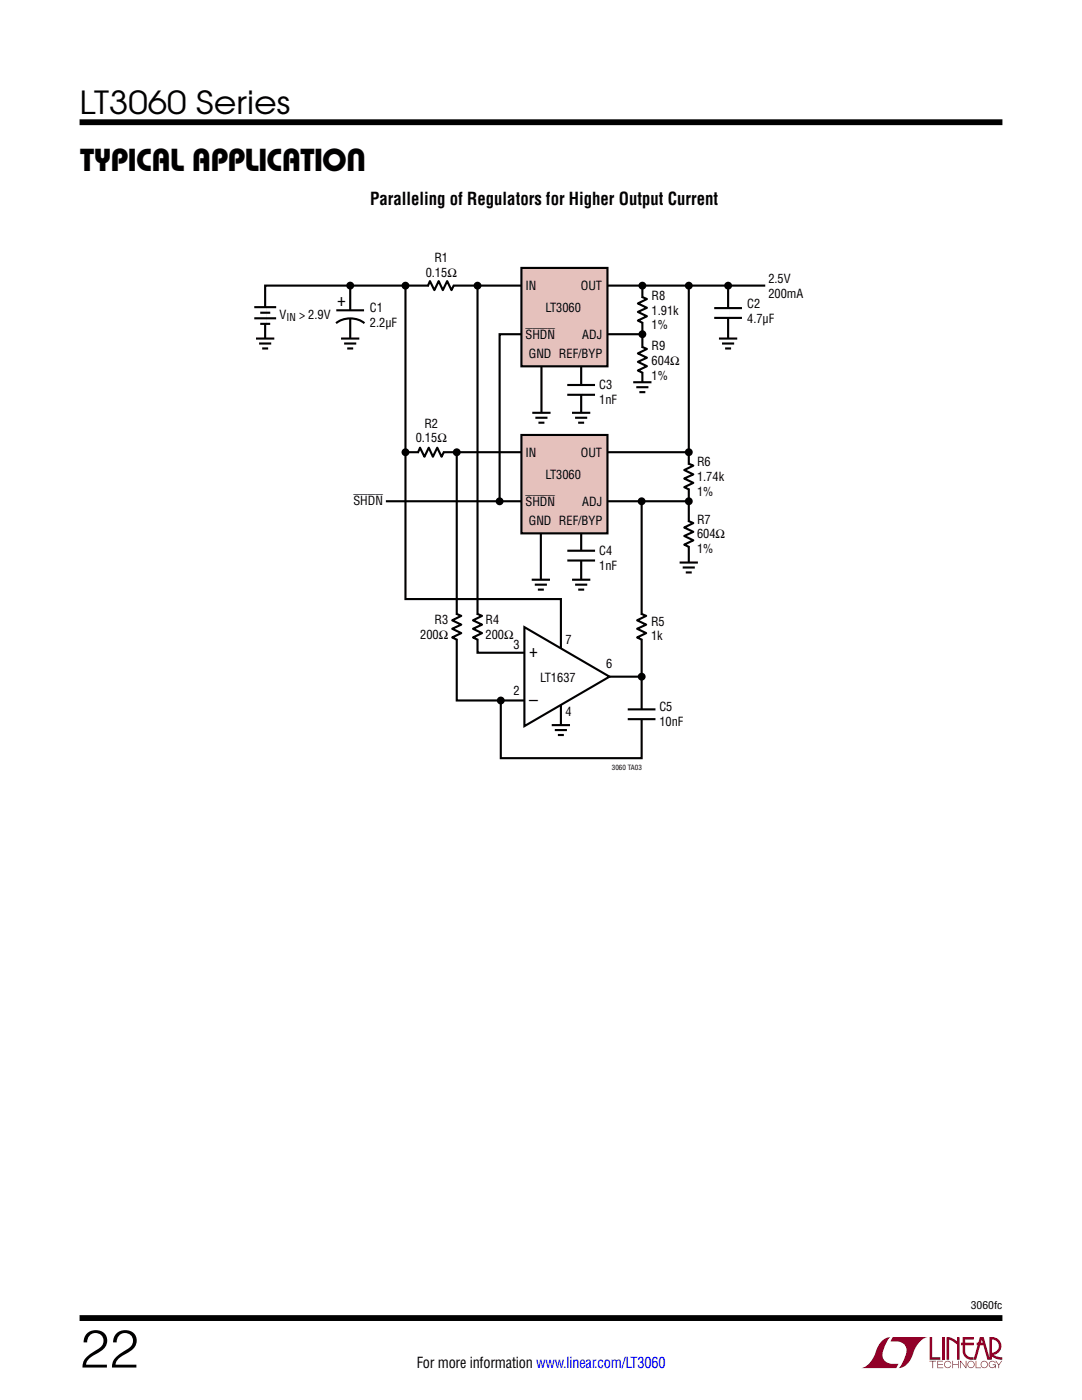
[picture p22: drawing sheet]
<svg xmlns="http://www.w3.org/2000/svg" width="216mm" height="279mm" viewBox="0 0 216 279" stroke-linecap="round" stroke-linejoin="round" font-family="sans-serif">
<defs><g id="words">
<text font-size="10.6" x="15.9" y="272.9">22</text>
<g font-size="6.3">
<text x="15.9" y="22.8">LT3060 Series</text>
<text x="16" y="34.1">Typical Application</text>
</g>
<g font-size="3.5">
<text x="73.8" y="40.9">Paralleling of Regulators for Higher Output Current</text>
<text x="67.3" y="61.1">+</text>
<text x="105.6" y="131.2">+</text>
<text x="105.6" y="140.9">–</text>
</g>
<text font-size="3" x="83.1" y="273.1">For more information www.linear.com/LT3060</text>
<g font-size="2.5">
<text x="86.7" y="52.3">R1</text>
<text x="84.9" y="55.3">0.15Ω</text>
<text x="104.9" y="57.9">IN</text>
<text x="115.9" y="57.9">OUT</text>
<text x="130" y="59.8">R8</text>
<text x="153.3" y="56.4">2.5V</text>
<text x="153.3" y="59.4">200mA</text>
<text x="55.8" y="63.6">V</text>
<text x="59.7" y="63.6">&gt; 2.9V</text>
<text x="73.8" y="62.3">C1</text>
<text x="73.8" y="65.3">2.2µF</text>
<text x="108.9" y="62.2">LT3060</text>
<text x="130" y="62.8">1.91k</text>
<text x="130" y="65.7">1%</text>
<text x="149.1" y="61.5">C2</text>
<text x="149.1" y="64.4">4.7µF</text>
<text x="104.9" y="67.6">SHDN</text>
<text x="105.5" y="71.5">GND REF/BYP</text>
<text x="116.2" y="67.6">ADJ</text>
<text x="130" y="69.9">R9</text>
<text x="119.6" y="77.7">C3</text>
<text x="130" y="72.9">604Ω</text>
<text x="130" y="75.9">1%</text>
<text x="119.6" y="80.7">1nF</text>
<text x="82.9" y="88.3">0.15Ω</text>
<text x="84.7" y="85.3">R2</text>
<text x="104.9" y="91.3">IN</text>
<text x="108.9" y="95.5">LT3060</text>
<text x="115.9" y="91.3">OUT</text>
<text x="139.1" y="93.1">R6</text>
<text x="70.5" y="100.7">SHDN</text>
<text x="104.9" y="101">SHDN</text>
<text x="116.2" y="101">ADJ</text>
<text x="139.1" y="96.1">1.74k</text>
<text x="139.1" y="99">1%</text>
<text x="105.5" y="104.8">GND REF/BYP</text>
<text x="139.1" y="104.5">R7</text>
<text x="139.1" y="107.5">604Ω</text>
<text x="119.6" y="110.7">C4</text>
<text x="119.6" y="113.7">1nF</text>
<text x="139.1" y="110.4">1%</text>
<text x="86.7" y="124.5">R3</text>
<text x="96.9" y="124.5">R4</text>
<text x="129.9" y="124.8">R5</text>
<text x="83.9" y="127.5">200Ω</text>
<text x="96.9" y="127.5">200Ω</text>
<text x="102.5" y="129.4">3</text>
<text x="112.8" y="128.5">7</text>
<text x="129.9" y="127.8">1k</text>
<text x="107.8" y="136.1">LT1637</text>
<text x="120.9" y="133.3">6</text>
<text x="102.5" y="138.7">2</text>
<text x="112.8" y="143">4</text>
<text x="131.6" y="141.9">C5</text>
<text x="131.6" y="144.8">10nF</text>
</g>
<g font-size="2.1">
<text x="57.2" y="64.1">IN</text>
<text x="193.7" y="261.2">3060fc</text>
</g>
<text font-size="1.4" x="122.1" y="153.7">3060 TA03</text>
</g></defs>
<g fill="#910028">
<path d="M185.5 266.8h.5v4.1h1.6v.5h-2.1z"/>
<path d="M176.2 267.4l1-.5h.5h-.1a6.2 6.2 0 0 0-1.4 4 2.58 2.58 0 0 0 3.1 1.3l-.5 .8h-6.9a4.9 4.9 0 0 0 3-3.8l.4-.7z"/>
<path d="M178.1 266.9h7a4.9 4.9 0 0 0-3.1 3.7 3.2 3.2 0 0 1-2.7 2.4h.1a6.2 6.2 0 0 0 1.4-4.1 2.58 2.58 0 0 0-3.1-1.2z"/>
<path d="M188 266.8h.5v4.6h-.5z"/>
<path d="M188.9 266.8l1 .2 1.1 .7v-.9h.5v4.6h-.5v-3.1l-1.6-.9v4h-.5z"/>
<path d="M185.5 271.6h1.3v.1h-.6v1.3h-.1v-1.3h-.6z"/>
<path d="M187 271.6h1.2v.1h-1v.5h.9v.2h-.9v.5h1v.1h-1.2z"/>
<path d="M190 271.6h.2v.6h1v-.6h.1v1.4h-.1v-.6h-1v.6h-.2z"/>
<path d="M191.6 271.6h.1l1 1.2v-1.2h.1v1.4l-1.1-1.2v1.2h-.1z"/>
<path d="M194.7 271.6h.1v1.3h.9v.1h-1z"/>
<path d="M198.6 271.6h.2l.5 .7 .5-.7h.2l-.6 .8v.6h-.2v-.6z"/>
<path d="M192.1 266.8h2.2v.5h-1.7v.7h1.7v.5h-1.7v1.1a1.32 1.32 0 0 0 1.7 1.3v.5l1.2-4.6h.8l1.1 4.1v-4.1a1.84 1.84 0 0 1 2.4 1.4 1.84 1.84 0 0 1-1.5 2.2l.8 .4 .9 .1v.5l-1.2-.2-1-.6v-.6a1.34 1.34 0 0 0 1.5-1.2 1.34 1.34 0 0 0-1.4-1.5v4.1h-.9l-.8-2.9h-1.3v-.5h1.2l-.2-.7-1.1 4.1a2.06 2.06 0 0 1-2.7-1.3v-1.6h-.4v-.5h.4z"/>
<path d="M193.2 271.8a.72 .72 0 0 1 1.2 .1 .72 .72 0 0 1-.4 1.1 .72 .72 0 0 1-1-.7h.2a.59 .59 0 0 0 .8 .5 .59 .59 0 0 0 .2-.9 .59 .59 0 0 0-1 .2v.2h-.2z"/>
<path d="M195.9 271.8a.72 .72 0 0 1 1.1 .1 .72 .72 0 0 1-.4 1.1 .72 .72 0 0 1-.9-.7h.1a.59 .59 0 0 0 .8 .5 .59 .59 0 0 0 .2-.9 .59 .59 0 0 0-.9 .2l-.1 .2h-.1z"/>
<path d="M197.5 271.8a.72 .72 0 0 1 1.2 .2h-.2a.59 .59 0 0 0-.9-.1 .59 .59 0 0 0 .1 .9 .59 .59 0 0 0 .9-.4h-.5v-.1h.6v.7h-.1v-.3a.73 .73 0 0 1-1.1 .2 .73 .73 0 0 1 0-1.1z"/>
<path d="M188.6 271.8a.71 .71 0 0 1 1.2 .3h-.1a.59 .59 0 0 0-.9-.3 .59 .59 0 0 0-.1 1 .59 .59 0 0 0 1-.3h.1a.73 .73 0 0 1-1.1 .4 .73 .73 0 0 1-.1-1.1z"/>
</g>
<path d="M15.9 24.4h184.1M15.9 263h184.1" fill="none" stroke="#000" stroke-width="1.2" stroke-linecap="butt"/>
<g fill="#000">
<circle cx="69.9" cy="57" r=".79"/>
<circle cx="80.9" cy="57" r=".79"/>
<circle cx="95.3" cy="57" r=".79"/>
<circle cx="128.2" cy="57" r=".79"/>
<circle cx="137.4" cy="57" r=".79"/>
<circle cx="145.3" cy="57" r=".79"/>
<circle cx="128.2" cy="66.7" r=".79"/>
<circle cx="80.9" cy="90.3" r=".79"/>
<circle cx="91.1" cy="90.3" r=".79"/>
<circle cx="137.4" cy="90.2" r=".79"/>
<circle cx="99.7" cy="100" r=".79"/>
<circle cx="128" cy="100" r=".79"/>
<circle cx="137.4" cy="100" r=".79"/>
<circle cx="99.9" cy="139.8" r=".79"/>
<circle cx="128" cy="135" r=".79"/>
</g>
<g fill="none" stroke="#000" stroke-width=".42">
<path d="M69.9 57.2v11.5M80.9 57.2v62.4h31v26.1M90.6 56.9l-.5 1-.9-1.8-.8 1.8-.9-1.8-.8 1.8-.9-1.8-.4 1M95.3 57.2v73.1h9.8M128.1 59.2l1 .5-1.8 .9 1.8 .8-1.8 .8 1.8 .9-1.8 .9 1 .5M128.2 57.2v20.1M137.4 57.2v56.2M145.3 57.2v11.5M152.7 57h-99.8v11.6M50.7 61.3h4.4M50.7 63.5h4.4M51.1 67.6h3.6"/>
<path d="M51.7 68.6h2.4M51.9 62.4h2M51.9 64.6h2M52.3 69.5h1.2M67.1 64.5a4.7 4.7 0 0 1 5.6 0M67.1 61.9h5.5M68.1 67.6h3.6M68.7 68.6h2.4M69.3 69.5h1.2M108 72.3v10.9M113.2 76.8h5.5M113.2 78.8h5.5"/>
<path d="M116 72.3v11.2M126.3 76.3h3.7M127 77.3h2.4M127.6 78.3h1.2M128.1 69.2l1 .4-1.8 .9 1.8 .9-1.8 .8 1.8 .9-1.8 .8 1 .5M128.2 66.7h-28.5v33.2M142.5 61.5h5.6M142.5 63.4h5.6M143.5 67.6h3.6M144.1 68.6h2.4M144.7 69.5h1.2M80.9 90.2h56.5"/>
<path d="M88.6 90.2l-.5 1-.9-1.9-.8 1.9-.8-1.9-.9 1.9-.9-1.9-.4 1.1M91.1 90.2v49.6h13.6M106.2 82.4h3.7M106.8 83.4h2.4M107.4 84.4h1.2M114.1 82.4h3.7M114.7 83.4h2.5M115.4 84.4h1.2M128 99.9v51.4h-28.1v-11.2M137.3 92.5l1 .4-1.8 .9 1.8 .9-1.8 .8 1.8 .9-1.8 .8 1 .5M77 100h60.4M106.1 115.7h3.6"/>
<path d="M106.7 116.7h2.4M107.3 117.7h1.2M107.9 105.4v10.6M113.2 109.9h5.5M113.2 111.9h5.5M114.1 115.7h3.7M114.8 116.7h2.4M115.4 117.7h1.2M116 105.3v11.1M135.6 112.3h3.7M136.2 113.3h2.4M136.8 114.2h1.2"/>
<path d="M137.3 104l1 .4-1.8 .9 1.8 .8-1.8 .9 1.8 .8-1.8 .9 1 .5M91 122.5l1 .4-1.8 .9 1.8 .9-1.8 .8 1.8 .9-1.8 .8 1 .5M95.2 122.5l1 .4-1.8 .9 1.8 .9-1.8 .8 1.8 .9-1.8 .8 1 .5M127.9 122.5l1 .4-1.8 .9 1.8 .9-1.8 .8 1.8 .9-1.8 .8 1 .5M110.1 144.7h3.6M110.7 145.7h2.4M111.3 146.7h1.2M125.3 141.6h5.5M125.3 143.5h5.5"/>
</g>
<g fill="none" stroke="#fff" stroke-width=".71" stroke-linecap="butt">
<path d="M85.6 57h4.8M128.2 59.5v4.8M69.9 62v1.5M116 76.9v1.9M128.2 69.4v4.8M145.3 61.5v1.9M83.6 90.3h4.8M137.4 92.7v4.8M116 109.9v2M137.4 104.2v4.8M91.1 122.7v4.8M95.3 122.7v4.8"/>
<path d="M128 122.7v4.8M128 141.6v1.9"/>
</g>
<path d="M52.9 67.6v2.2M69.9 67.6v2.2M128.2 76.3v2.2M145.3 67.6v2.2M108 82.4v2.2M116 82.4v2.2M107.9 115.7v2.2M116 115.7v2.2M137.4 112.3v2.2M111.9 144.7v2.2" fill="none" stroke="#fff" stroke-width=".97" stroke-linecap="butt"/>
<path d="M52.9 61.3v3.3" fill="none" stroke="#fff" stroke-width=".62" stroke-linecap="butt"/>
<g fill="#e5c1bc" stroke="#000" stroke-width=".42">
<path d="M104 53.5h17.2v19.6h-17.2z"/>
<path d="M104 86.8h17.2v19.6h-17.2z"/>
</g>
<path d="M119.1 135h9.1" fill="none" stroke="#000" stroke-width=".42"/>
<path d="M104.6 125.2l17 9.8-17 9.9z" fill="#fff"/>
<path d="M104.6 125.2l17 9.8-17 9.9z" fill="none" stroke="#000" stroke-width=".42"/>
<use href="#words"/>
</svg>
